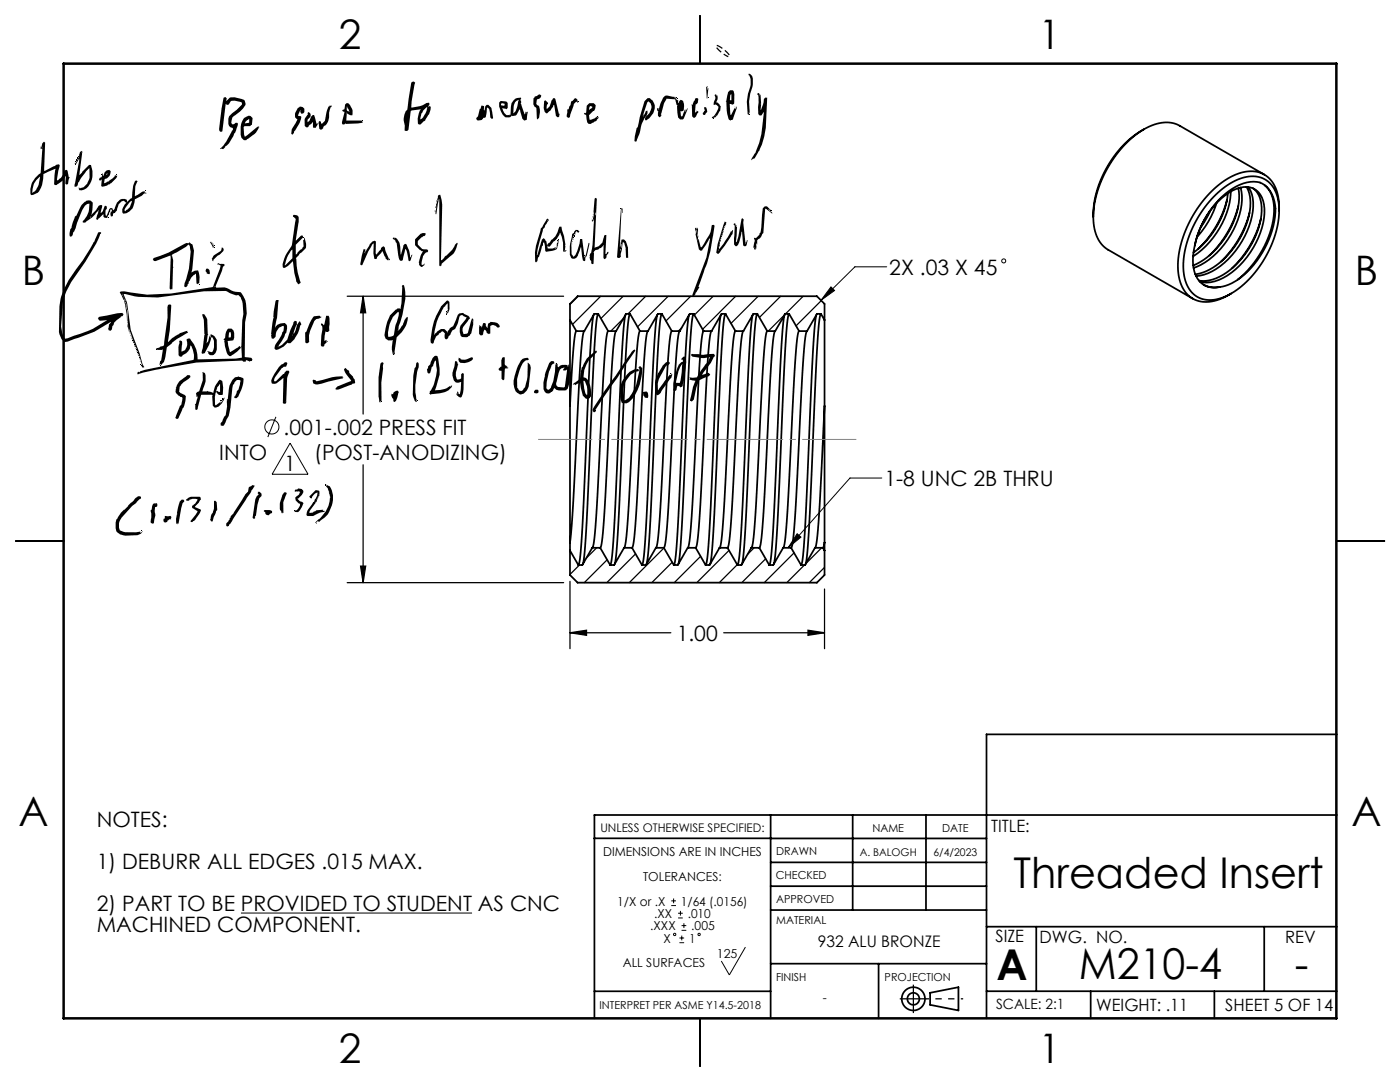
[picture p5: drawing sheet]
<svg xmlns="http://www.w3.org/2000/svg" width="279mm" height="216mm" viewBox="0 0 279 216" stroke-linecap="round" stroke-linejoin="round" font-family="sans-serif">
<defs><g id="words">
<g font-size="8.5">
<text x="202.3" y="177.1">Threaded Insert</text>
<text x="198.9" y="195.5">A</text>
<text x="215.3" y="195.4">M210-4</text>
<text x="258.4" y="195.4">-</text>
</g>
<g font-size="8.1">
<text x="67.6" y="9.7">2</text>
<text x="207.3" y="9.7">1</text>
<text x="4.4" y="57">B</text>
<text x="270.4" y="57">B</text>
<text x="3.7" y="164.9">A</text>
<text x="269.7" y="164.9">A</text>
<text x="67.6" y="212.2">2</text>
<text x="207.3" y="212.2">1</text>
</g>
<g font-size="4.2">
<text x="177.5" y="54.9">2X .03 X 45</text>
<text x="56.6" y="86.7">.001-.002 PRESS FIT</text>
<text x="43.8" y="91.8">INTO</text>
<text x="56.7" y="94">1</text>
<text x="62.7" y="91.8">(POST-ANODIZING)</text>
<text x="176.5" y="97">1-8 UNC 2B THRU</text>
<text x="135" y="127.9">1.00</text>
<text x="19.3" y="165">NOTES:</text>
<text x="19.3" y="173.4">1) DEBURR ALL EDGES .015 MAX.</text>
<text x="19.3" y="185.9">MACHINED COMPONENT.</text>
<text x="19.3" y="181.7">2) PART TO BE PROVIDED TO STUDENT AS CNC</text>
</g>
<g font-size="3.4">
<text x="197.8" y="166">TITLE:</text>
<text x="198.7" y="188.1">SIZE</text>
<text x="207.5" y="188.1">DWG. NO.</text>
<text x="256.5" y="188.2">REV</text>
<text x="218.8" y="201.7">WEIGHT: .11</text>
<text x="244.5" y="201.6">SHEET 5 OF 14</text>
</g>
<text font-size="3.2" x="163.2" y="189">932 ALU BRONZE</text>
<text font-size="2.8" x="198.8" y="201.3">SCALE: 2:1</text>
<g font-size="2.5">
<text x="120.4" y="170.8">DIMENSIONS ARE IN INCHES</text>
<text x="128.4" y="175.8">TOLERANCES:</text>
<text x="123.2" y="180.7">1/X or .X</text>
<text x="129.8" y="185.6">.XXX</text>
<text x="130.5" y="183.2">.XX</text>
<text x="135.9" y="180.7">1/64 (.0156)</text>
<text x="137.3" y="183.2">.010</text>
<text x="138" y="185.6">.005</text>
<text x="132.4" y="188.1">X</text>
<text x="137.5" y="188.1">1</text>
<text x="143.1" y="191.2">125</text>
<text x="124.3" y="193">ALL SURFACES</text>
<text x="164.2" y="200">-</text>
</g>
<text font-size="2.4" x="119.8" y="165.9">UNLESS OTHERWISE SPECIFIED:</text>
<g font-size="2.2">
<text x="174.1" y="165.9">NAME</text>
<text x="188" y="165.9">DATE</text>
<text x="154.9" y="170.7">DRAWN</text>
<text x="154.8" y="175.4">CHECKED</text>
<text x="154.9" y="180.1">APPROVED</text>
<text x="154.9" y="184.5">MATERIAL</text>
<text x="154.9" y="195.6">FINISH</text>
<text x="176.6" y="195.6">PROJECTION</text>
<text x="119.7" y="201.4">INTERPRET PER ASME Y14.5-2018</text>
</g>
<g font-size="2.1">
<text x="171.6" y="170.7">A. BALOGH</text>
<text x="186.3" y="170.7">6/4/2023</text>
</g>
</g></defs>
<g fill="none" stroke="#000" stroke-width=".25">
<path d="M139.7 3.2v9.5M69.3 59.1h43.2M72.5 59.1l.5 3.3h-1zM72.5 59.1v23.5M115.4 59.1l-1.6 1.6M119.9 59.1l-5.6 5.6M124.4 59.1l-4.5 4.5M128.9 59.1l-3.6 3.5M133.3 59.1l-6.1 6.1M137.8 59.1l-4.9 4.9M142.3 59.1l-3.7 3.8M146.8 59.1l-6.6 6.6"/>
<path d="M151.3 59.1l-5.4 5.4M155.8 59.1l-4.2 4.3M160.3 59.1l-3.5 3.5M163.9 60l-5 5M124.4 63.6l-2.5 2.5M136 65.4l-.6 .7M156.6 62.8l-3.3 3.3M164.6 63.8h-.1M72.5 92.8v23.5M12.8 107.9h-9.6M69.3 116.3h43.2M72 113h1l-.5 3.3z"/>
<path d="M113.8 116v13.4M113.9 110l-.1 .1M115.6 112.7l-1.8 1.9M119.1 109.3l-2.1 2.1M121.2 111.7l-4.6 4.6M126.8 110.5l-5.7 5.8M132.5 109.3l-6.9 7M134.2 112.2l-4.1 4.1M139.8 111l-5.2 5.3M145.5 109.8l-6.4 6.5M147.1 112.7l-3.6 3.6M150.5 109.3l-1.3 1.3"/>
<path d="M152.8 111.5l-4.8 4.8M158.5 110.3l-6 6M160.5 112.7l-3.5 3.6M164 109.3l-3.2 3.1M164.6 117.5v11.9M164.6 113.2l-3.1 3.1M276.4 107.9h-9.7M113.8 126.3l3.3-.5v1zM113.8 126.3h20.1M144.4 126.3h20.2M161.3 125.8l3.3 .5-3.3 .5zM139.7 203.2v9.5"/>
</g>
<g fill="none" stroke="#000" stroke-width=".35">
<path d="M228.3 25.8a20.9 20.9 0 0 0-10.1 17.5M242.2 39.3a11.1 11.1 0 0 1 8.3-4.1 5.4 5.4 0 0 1 4.7 5.2 19.8 19.8 0 0 1-5.1 14.4 12.9 12.9 0 0 1-8.3 5.1 5.1 5.1 0 0 1-5.5-4.8 18.6 18.6 0 0 1 3.8-13.3zM244.9 39.9a20.7 20.7 0 0 1-5.7 9.7M245 38.6a17.2 17.2 0 0 1-6.8 11.8M245.6 38.2a16.9 16.9 0 0 1-7.5 13M247.1 37.6a14.7 14.7 0 0 1-3.8 11.4 13.5 13.5 0 0 1-5.2 4M247.6 37.4a13.1 13.1 0 0 1-2.6 10.4 14.2 14.2 0 0 1-6.8 5.7M248.8 37.3a9.2 9.2 0 0 1-.2 7.9 16.1 16.1 0 0 1-8.5 9.2l-1.6 .3M249.1 37.3a7.1 7.1 0 0 1 .8 5.9 16.8 16.8 0 0 1-8.8 11.3l-2.4 .6M250.1 37.6a5.5 5.5 0 0 1 1.6 5.3 16.8 16.8 0 0 1-9 12.6l-2 .5h-1.4M252.3 34.8l-16.9-9.7a7.1 7.1 0 0 0-7 .6 22.1 22.1 0 0 0-10.2 18.4 6.8 6.8 0 0 0 3 5.7l16.8 9.8M252.4 37a6.7 6.7 0 0 1 1.8 6 20.2 20.2 0 0 1-7.2 12.8"/>
<path d="M238.4 49a17.5 17.5 0 0 1 9-12.1 5 5 0 0 1 4.9 0 6.7 6.7 0 0 1 2.1 6.4 18.5 18.5 0 0 1-8.5 13.2l-1.3 .5-1.2 .3M238.4 49a7.9 7.9 0 0 0 1.2 7.3 4 4 0 0 0 3.8 1M238.4 49a16.7 16.7 0 0 1 7.6-11 4 4 0 0 1 5.5 .8 8.3 8.3 0 0 1 .4 6.6 16.8 16.8 0 0 1-8.6 10.4 6.1 6.1 0 0 1-3.8 .4M240.3 56.8l1.2 .5h1.9M241.5 42.1l-1.8 3.2M242.8 40.6a17.9 17.9 0 0 1-3.9 6.7M247.1 41.1a20.7 20.7 0 0 1-5.7 9.9M249.4 42.5a20.7 20.7 0 0 1-5.7 9.7M251.6 43.7a20.7 20.7 0 0 1-5.7 9.8M255.3 42a7.6 7.6 0 0 0-2.9-7.1 7 7 0 0 0-7.1 .6 22.1 22.1 0 0 0-10.2 18.4 6.4 6.4 0 0 0 3.8 6.1 8.1 8.1 0 0 0 6.8-1.4M113.8 63.9l1.2 2.2M113.8 63.9v17.1"/>
<path d="M113.8 63.9v-3.3l1.5-1.5h47.7l1.6 1.5v3.3M115 66.1a16.2 16.2 0 0 0-.7 5.3l-.5 9.6M115 66.1h1.6M116.6 66.1a10.6 10.6 0 0 0-.6 4.2l-.9 15.4a382.8 382.8 0 0 1-1.3 22.6M118.5 62.8a180 180 0 0 0-1.3 19l-.2 5.9a306.1 306.1 0 0 1-1.4 24.7l-.2 .3M119.4 62.6h-.8l-2 3.5M119.4 62.6l2 3.5M119.4 62.6a14.7 14.7 0 0 0-.6 4.8l-1 20.3a306.1 306.1 0 0 1-1.4 24.7l-.1 .1M121.4 66.1a11.6 11.6 0 0 0-.7 4.3l-.8 14.1a298.1 298.1 0 0 1-1.5 24.5l-.2 .3M121.4 66.1h1.6M123 66.1a13 13 0 0 0-.7 4.6l-.9 15.8a288.5 288.5 0 0 1-1.4 22.4l-.2 .4M124.8 62.8a179.9 179.9 0 0 0-1.2 19l-.2 5.9a306.2 306.2 0 0 1-1.5 24.7l-.1 .3"/>
<path d="M125.7 62.6h-.8l-1.9 3.5M125.7 62.6a14.7 14.7 0 0 0-.6 4.8l-.9 20.3a306.2 306.2 0 0 1-1.5 24.7v.1M125.7 62.6l2 3.5M127.7 66.1a13.4 13.4 0 0 0-.7 4.7l-.7 14.2a354.3 354.3 0 0 1-1.5 23.7l-.3 .6M127.7 66.1h1.6M129.3 66.1a16.2 16.2 0 0 0-.7 5.1l-.8 14.2a282 282 0 0 1-1.5 23.5l-.2 .4M131.2 62.8a179.8 179.8 0 0 0-1.3 19l-.2 5.9a306.4 306.4 0 0 1-1.4 24.7l-.2 .3M132.1 62.6h-.8l-2 3.5M132.1 62.6l2 3.5M132.1 62.6a14.6 14.6 0 0 0-.6 4.8l-1 20.3a306.2 306.2 0 0 1-1.4 24.7l-.1 .1M134.1 66.1a16 16 0 0 0-.7 5.2l-.8 14.5a300.8 300.8 0 0 1-1.5 23.2l-.2 .3M134.1 66.1h1.6"/>
<path d="M135.7 66.1a12 12 0 0 0-.7 4.4l-.9 15.6a305 305 0 0 1-1.4 22.7l-.2 .5M137.5 62.8a179.8 179.8 0 0 0-1.2 19l-.2 5.9a306.5 306.5 0 0 1-1.5 24.7l-.1 .3M138.4 62.6h-.8l-1.9 3.5M138.4 62.6a14.6 14.6 0 0 0-.6 4.8l-.9 20.3a306.5 306.5 0 0 1-1.5 24.7v.1M138.4 62.6l2 3.5M140.4 66.1a11.6 11.6 0 0 0-.6 4.3l-.8 14.1a298.3 298.3 0 0 1-1.6 24.5l-.2 .3M140.4 66.1h1.6M142 66.1h-.1a55.6 55.6 0 0 0-.9 10.4l-.5 8.6a285.9 285.9 0 0 1-1.5 23.9l-.2 .3M143.9 62.8a179.6 179.6 0 0 0-1.3 19l-.2 5.9a306.6 306.6 0 0 1-1.4 24.7l-.2 .3M144.8 62.6h-.8l-2 3.5M144.8 62.6a14.6 14.6 0 0 0-.6 4.8l-1 20.3a306.6 306.6 0 0 1-1.4 24.7l-.1 .1M144.8 62.6l2 3.5"/>
<path d="M146.8 66.1a13.4 13.4 0 0 0-.7 4.7l-.8 14.2a354.8 354.8 0 0 1-1.5 23.7l-.2 .6M146.8 66.1h1.6M148.4 66.1a11 11 0 0 0-.7 4.3l-.8 15.4a255.1 255.1 0 0 1-1.6 23.3l-.1 .2M150.2 62.8a179.9 179.9 0 0 0-1.2 19l-.2 5.9a306.5 306.5 0 0 1-1.5 24.7l-.1 .3M151.1 62.6h-.8l-1.9 3.5M151.1 62.6l2 3.5M151.1 62.6a14.6 14.6 0 0 0-.6 4.8l-.9 20.3a306.5 306.5 0 0 1-1.5 24.7v.1M153.1 66.1a15.9 15.9 0 0 0-.7 5.2l-.8 14.5a301.1 301.1 0 0 1-1.5 23.2l-.2 .3M153.1 66.1h1.6M154.7 66.1a13.5 13.5 0 0 0-.7 4.7l-.7 14a301.7 301.7 0 0 1-1.6 24.1l-.2 .4M156.6 62.8a179.8 179.8 0 0 0-1.3 19l-.2 5.9a306.5 306.5 0 0 1-1.4 24.7l-.2 .3M157.5 62.6h-.8l-2 3.5"/>
<path d="M157.5 62.6a14.6 14.6 0 0 0-.6 4.8l-1 20.3a306.5 306.5 0 0 1-1.4 24.7l-.1 .1M157.5 62.6l2 3.5M159.5 66.1a11.6 11.6 0 0 0-.7 4.3l-.8 14.1a298.5 298.5 0 0 1-1.5 24.5l-.2 .3M159.5 66.1h1.6M161.1 66.1a16.8 16.8 0 0 0-.8 5.2l-.7 14.2a275.9 275.9 0 0 1-1.5 23.5l-.2 .3M162.9 62.8a179.7 179.7 0 0 0-1.2 19l-.2 5.9a306.7 306.7 0 0 1-1.5 24.7l-.1 .3M163.8 62.6h-.8l-1.9 3.5M163.8 62.6a14.6 14.6 0 0 0-.6 4.8l-.9 20.3a306.6 306.6 0 0 1-1.5 24.7v.1M163.8 62.6l.8 1.3M164.6 63.9v17.1M113.8 81v27.3M164.6 81l-.2 3.8a357.4 357.4 0 0 1-1.5 23.9l-.3 .6"/>
<path d="M164.6 81v27.3M113.8 109.9l1.6 2.8M113.8 108.3v1.6M113.8 109.9v4.8l1.5 1.6h47.7l1.6-1.6v-4.8M118.2 109.3l-2 3.4h-.8M118.2 109.3h1.6M119.8 109.3l2 3.4M124.5 109.3l-1.9 3.4h-.8M124.5 109.3h1.6M126.1 109.3l2 3.4M130.9 109.3l-2 3.4h-.8M130.9 109.3h1.6"/>
<path d="M132.5 109.3l2 3.4M137.2 109.3l-1.9 3.4h-.8M137.2 109.3h1.6M138.8 109.3l2 3.4M143.6 109.3l-2 3.4h-.8M143.6 109.3h1.6M145.2 109.3l2 3.4M149.9 109.3l-1.9 3.4h-.8M149.9 109.3h1.6M151.5 109.3l2 3.4M156.3 109.3l-2 3.4h-.8M156.3 109.3h1.6"/>
<path d="M157.9 109.3l2 3.4M162.6 109.3l-1.9 3.4h-.8M162.6 109.3h1.6M164.2 109.3l.4 .6M164.6 108.3l-.4 1M164.6 108.3v1.6M266.8 146.5h-69.9v56.7M118.6 167.3h78.3M153.8 162.6v40.6M153.8 176.8h43.1M153.8 172.1h43.1M170.2 162.6v19"/>
<path d="M184.8 162.6v19M196.9 162.6h-78.3v40.6M196.9 162.6h69.9M118.6 197.8h35.2M153.8 192.3h43.1M153.8 181.6h43.1M175.3 192.3v10.9M185.6 198.1l5.7-1.1v4.6l-5.7-1.1zM196.9 197.8h69.9M196.9 184.9h69.9M206.8 184.9v12.9M217.7 197.8v5.4"/>
<path d="M242.4 197.8v5.4M252.3 184.9v12.9"/>
<circle cx="182.3" cy="199.3" r="2.32"/>
<circle cx="182.3" cy="199.3" r="1.2"/>
</g>
<g fill="none" stroke="#000" stroke-width=".2">
<path d="M165.8 57.2l.8 .8-2.8 1.9zM177 53.2h-6.4l-6.8 6.7M55.1 83.2l-1.6 4M57.9 88.4l3.6 6.2h-7.2zM176 95.4h-6.4l-12.3 13.9M159.1 106.5l.8 .7-2.6 2.1zM134 179.8h.9M134.4 179.3v.9M48.1 182.2h46.1M134 180.7h.9M135.3 182.2h1M135.3 183.2h1"/>
<path d="M135.6 188.1h.9M135.6 187.2h.9M135.8 181.8v.9M136 185.6h1M136 184.7h1M136.1 186.7v.9M136.5 184.2v1M148.8 189l-3.2 5.5-1.6-2.7"/>
<circle cx="200.3" cy="52.1" r=".4"/>
<circle cx="54.3" cy="85.2" r="1.41"/>
<circle cx="134.6" cy="186.5" r=".24"/>
<circle cx="139.5" cy="186.5" r=".24"/>
</g>
<path d="M144.9 11.1l-.3-.2a3.3 3.3 0 0 1-1.7-1.8 4.5 4.5 0 0 1 2.7 2.2l-.7-.2" fill="none" stroke="#000" stroke-width=".25" stroke-dasharray="1.3 .6" stroke-dashoffset=".7" stroke-linecap="butt"/>
<path d="M170.9 87.7h-63.5" fill="none" stroke="#808080" stroke-width=".2" stroke-dasharray="15.2 1.3 1.3 1.3" stroke-dashoffset="4.4" stroke-linecap="butt"/>
<path d="M179.6 199.3h5.4M182.3 196.5v5.6" fill="none" stroke="#000" stroke-width=".25" stroke-dasharray="6.3 1.3 1.3 1.3 1.3 1.3" stroke-linecap="butt"/>
<path d="M192.2 199.3h-7.3" fill="none" stroke="#000" stroke-width=".25" stroke-dasharray="6.3 1.3 1.3 1.3 1.3 1.3" stroke-dashoffset="5.9" stroke-linecap="butt"/>
<path d="M12.7 12.7h254v190.5h-254z" fill="none" stroke="#000" stroke-width=".5"/>
<g fill="#000">
<path d="M165.8 57.2l.8 .8-2.8 1.9zM159.1 106.5l.8 .7-2.6 2.1z"/>
<path d="M113.8 126.3l3.3-.5v1zM161.3 125.8l3.3 .5-3.3 .5zM72 113h1l-.5 3.3zM72.5 59.1l.5 3.3h-1z"/>
</g>
<g fill="#000">
<path d="M20 36h.1l-.1 .1zM65.9 21h.2zM116.6 22.8h.2l-.1 .1zM42.6 48.8h.1l-.1 .1zM87.1 42.5l.1 .1h-.1zM26.6 68v.3zM67.1 77.8h.1l-.1 .1zM57.1 80.1l.1 .1h-.1z"/>
<path d="M135 19.5l.1 .1z" fill-rule="evenodd"/>
<path d="M135.1 19.7l.1 .1z" fill-rule="evenodd"/>
<path d="M141.1 17.2l.2 .1-.1 .6 .1-.3h.1l-.2 2.1-.2-.1-.1-2.2z" fill-rule="evenodd"/>
<path d="M141.3 19.5l.1 .1z" fill-rule="evenodd"/>
<path d="M8 29.4l.1-.1v.1z" fill-rule="evenodd"/>
<path d="M8.2 29.2v.1h-.1z" fill-rule="evenodd"/>
<path d="M8.2 29.1h.1v.1z" fill-rule="evenodd"/>
<path d="M8.7 28.3l.3 .2-.2 5.6 2.2-1a.69 .69 0 0 1 .9-.1l-.5 2.9 .1 .1a2.77 2.77 0 0 0 1.3-1.8l.3-.3 .4 .2 .2 1.2 .2 .1-.2 .5-.1 .7-.2 .2-.4-.2 .1-1.5-.1 .1a3.1 3.1 0 0 1-2 1.7l-.2-.1a6.4 6.4 0 0 1 .3-3.1l-2.4 1a4.3 4.3 0 0 1-1.4 3.8l-.6 .4h-.4l-.2-.1a4.3 4.3 0 0 1 2-4.3l.3-4.8-.2 .1-.1-.4 .3-.3h-.1l.1-.5zM8.3 29.4l.1 .1zM7.9 35.2a3.6 3.6 0 0 0-1.4 3.3l.2-.2a1.96 1.96 0 0 0 1-1.5z" fill-rule="evenodd"/>
<path d="M15 32.8l.2 .1z" fill-rule="evenodd"/>
<path d="M15 32.2l.2 .1z" fill-rule="evenodd"/>
<path d="M15.2 32l.1 .1z" fill-rule="evenodd"/>
<path d="M15.3 31.8l.1 .1z" fill-rule="evenodd"/>
<path d="M15.4 31.6l.1 .1z" fill-rule="evenodd"/>
<path d="M15.5 31.3l.1 .1z" fill-rule="evenodd"/>
<path d="M15.6 31.1l.1 .1z" fill-rule="evenodd"/>
<path d="M15.9 30.4l.4-.3 .2 .3-.2 .1 .1 .1-.6 4.3 2-2h.4a3.9 3.9 0 0 1-1.5 5l-.4 .1-.6-.1 .1-.1-.1-.4 .2 .2 .1-.1 .1 .1a2.64 2.64 0 0 0 1.8-2.1l-.1-1.9-1.6 1.9-.6 .9-.1 .6-.3 .3-.3-.1 .9-5.5-.6 .9-.2 .2-.1-.3h.3l.6-1.3-.1-.3z" fill-rule="evenodd"/>
<path d="M20.2 34.7l.1 .1z" fill-rule="evenodd"/>
<path d="M21.4 34.6l-.1 .3 .1-.2zM20.4 34.6l.1 .5 .2-.2a1.13 1.13 0 0 1 1.1-1l.3 .3a1.44 1.44 0 0 1-1.2 1.5l-.1 .8h.1a4.9 4.9 0 0 0 2.2-1.6l.1 .2h.2l-.2 .4-1 1.1-.8 .4-1 .3-.2-.2 .1-1.3-.2 .2-.4-.1 .2-.4 .4-.2z" fill-rule="evenodd"/>
<path d="M23.1 34.8l.1 .1z" fill-rule="evenodd"/>
<path d="M28.9 38l.1 .2z" fill-rule="evenodd"/>
<path d="M44.6 19.5l.4-.1 .3 .2-.1 .5 .7-.6a4.2 4.2 0 0 1 2.6 .4 .81 .81 0 0 1 .5 1 8.3 8.3 0 0 1-2.6 2.5l-.2 1.2 .2 .2 .6-.3h.3l.2 .2-.4 1.4-.4 .6a4.9 4.9 0 0 1-1.5 2.4l-.7 .7-.4-.1-.1 .1-.1-.2 .2-.1a10.4 10.4 0 0 0 2.1-3.2l.3-.4v-.4l-.5-.1a1.8 1.8 0 0 1 .3-2.8l2-1.7v-.4a2.81 2.81 0 0 0-2.2-.3l-.6 .7-.5-.1-.6 5.3-.1 .2h-.3l-.3-.6z" fill-rule="evenodd"/>
<path d="M48.6 23.7l.2-.2a1.09 1.09 0 0 1 1.2-.3l.4 .4-.1 1.3-.4 .3h-1.1l-.2 .1 .2 1.9 2.8-2 .2 .1a5.6 5.6 0 0 1-2.7 2.7h-.4l-.5-.5a4.4 4.4 0 0 1 .4-3.8zM49 24.3l-.1 .3 .8-.1v-.7zM51.5 25.3l.1 .1z" fill-rule="evenodd"/>
<path d="M59.4 21.7a.78 .78 0 0 1 1-.3 .78 .78 0 0 1 .3 1l-.5 .3-.3-.5h-.1l-.3 .9 .5 .1 .1 .1a5.7 5.7 0 0 1-1.4 2.9v.4l-.4 .3-.2-.2 .1-.9 1.1-1.9v-.2h-.1a1.54 1.54 0 0 1 .2-2zM59.9 22l.1 .2z" fill-rule="evenodd"/>
<path d="M61.5 22.4h.2a.72 .72 0 0 1 .2 .9l-.5 .6v.4a1.06 1.06 0 0 0 .6-1l.4-.4 .3 .1 .5 1.7 .3-.1-.5 .9h-.5v-1.1l-.6 .4a.82 .82 0 0 1-.8 .6l-.3-.3a2.18 2.18 0 0 1 .7-2.3l-.1-.3z" fill-rule="evenodd"/>
<path d="M65.7 21.1l.1-.1v.1z" fill-rule="evenodd"/>
<path d="M65.5 21.3l.7-.2-.5 1.4a2.71 2.71 0 0 1-1.2 2.8v.3l-.3 .2h-.3l-.2-.1-.2-1.1 .1-.4h.3l.3 .5 .6-.6 .3-1.6z" fill-rule="evenodd"/>
<path d="M69.2 20.6h.3l.4 .4a2.41 2.41 0 0 1 .4 2h-.4l-.6-.4-.2 1.5h3.1l.3 .2-.2 .2-.9 .1-2.4 .1-.1-.1-.2 .2h-.4l-.1-.4 .5-2.1-.4-.2 .4-.3 .2-.9zM69.2 21.3v.7l.5 .3zM69.1 22.5l.1 .1z" fill-rule="evenodd"/>
<path d="M72.3 24.1l.2 .1z" fill-rule="evenodd"/>
<path d="M82.1 16.5l.4-.3 .4 .3-.8 3.8v1.2h.2a5.2 5.2 0 0 0 2.8-.9l.5-.1 .2 .3-.4 .4 .6 .1-.3 1.5-.8 1.2-1 .8h-.3l-.2-.1a4.6 4.6 0 0 1 .5-2.9l-1.8 .2-.1 .2-.5 3.7a.56 .56 0 0 1-.8 .1l.1-.9a3 3 0 0 1 .5-3.2zM85.2 21.4l-1.1 1.3-.2 1.1a4.5 4.5 0 0 0 1.4-2.3z" fill-rule="evenodd"/>
<path d="M96.1 21.1l.5 .1-.1 .6 .1 .2 .2-.8 .3-.3h.4l.6 .6 .3 2.1-.2 .1-.3-.3-.3-1.6-.3-.3h-.1l-.2 1.8-.6 .2-.3 .4-.8 .2-.2-.3v-.2l.3-.4 .4-1.5h.1z" fill-rule="evenodd"/>
<path d="M101.7 22.8l.1 .1h-.1z" fill-rule="evenodd"/>
<path d="M102.8 20.4l-.3 .7-.1 1.4a1.47 1.47 0 0 0 .9-1.4l.3-1.1-.5 .1zM100.1 20.6l-.1 .2v.2l.6 .1 .1-.4zM105 22.5l.1 .1zM99.6 20.4l.3-.3 1.1 .2 .3 .2v1l-.3 .3-.7-.2v.2a1.56 1.56 0 0 0 .9 1.2l.5-.1v.2l.2-.2 .1-1.6 .1-.8 .2-.2a1.43 1.43 0 0 1 1.7-.8v.2l-.2 .3 .2 .1-.1 .5 .8 2.2 .3-.5h.3l-.2 1.6-.5 .2a4 4 0 0 1-.9-2.3l-.8 1.3-.6 .1-.1-.1a1.21 1.21 0 0 1-1.4 .3 3.6 3.6 0 0 1-1.2-3z" fill-rule="evenodd"/>
<path d="M106.7 19.3l.9-.5 .4 .3-.4 .6-.4 .1-.2 1a1.37 1.37 0 0 1 .8 1.6l-.2 1.2-.3 .2-.2-.1-.1-2.2-.3-.2-.3-.5 .1-1.2z" fill-rule="evenodd"/>
<path d="M108.6 20.2l.3-.2 .5 .5-.1 .3h-.1l-.1 .9a1.56 1.56 0 0 0 .9-1.6l.4-.5 .4 .1 .7 3 .2 .1-.1 .4-.4 .2-.3-.3-.3-2.2-.8 1.2-.6 .5a.89 .89 0 0 1-.7-1.1z" fill-rule="evenodd"/>
<path d="M114.6 19.7l.3-.1 .4 .4-.1 .1 .2 .3-.1 .1-.3-.2-.5 .5-.8 2.5-.4 .2-.2-.3 .1-1.4h.3l.5-1.5z" fill-rule="evenodd"/>
<path d="M115.4 20.3l.1 .1z" fill-rule="evenodd"/>
<path d="M117.8 21.1l-.1 .2-.1 .6 .6-.5zM117.6 20.6h.9l.4 .4-.2 1-1.2 1 .2 .9 1-.3 .4-.3 .1 .2 .2-.2v.3l-.5 .6-1 .5h-.4l-.3-.3-.2-1.4-.5-.3 .5-.3 .1-1.3z" fill-rule="evenodd"/>
<path d="M119.2 23.2l.1 .1z" fill-rule="evenodd"/>
<path d="M129.2 19.6h.5a2.21 2.21 0 0 1 .7 3l-.8 1-.7 .5-.2-.2v-.4l-.1 .2a6.4 6.4 0 0 0-.9 2.8l-.6 1.6-.2 .2-.3-.1 .5-2.6a3.1 3.1 0 0 0 .6-2.2l.9-3.2zM129.3 20.3l-.1 .1-.8 2.6 .1 .1 .4-.9 .2-.2 .1 .6-.2 .6a2.18 2.18 0 0 0 .9-2.6zM128.3 23.1l.1 .2zM128.8 23.2l.2 .1zM128.7 23.4l.1 .1z" fill-rule="evenodd"/>
<path d="M132.3 19.5l.4-.4 .4-.1 1.8 .4-.3 .1 .4 .1 .2 .4h.1v.6l.5-.7a.92 .92 0 0 1 .7 1.2v.9l-.4 .3-.3-.1 .1 .9 .2 .2 .6-1.5 .1 .4 .3-.6 .1 .1v.2l-.7 1.8-.2 .1h-.6l-.4-.4-.2-2.2 .1-.1-.2-.2-.3-1.1-1.7-.1-.5 1-.6 2.1 .1 .3-.4 .3-.3-.3 .1-.8-.2-.2-.1-.5 .4 .1zM131.4 21.8l.1 .1zM136.7 22.2l.1 .2z" fill-rule="evenodd"/>
<path d="M138.9 22.2h.1v.1z" fill-rule="evenodd"/>
<path d="M139.1 22v.2h-.1z" fill-rule="evenodd"/>
<path d="M138.9 19.6h.3l.2 .1-.1 .8-.5 .3-.1 1.7 .4-.3h.2l.1 .2-.3 .4a.78 .78 0 0 1-.7 .7l-.3-.3-.1-2.3h.2z" fill-rule="evenodd"/>
<path d="M140.5 21.4h.4l.3 .9-.5 .6-.4-.1v-.3l.4-.5z" fill-rule="evenodd"/>
<path d="M142.6 19l.2-.2 .2 .1a1.21 1.21 0 0 1 0 1.5l.2 .1 .6 .7-.1 .9-1 1.4-.1-.1-.4 .2-.2-.2 .2-.1a2.32 2.32 0 0 0 1.2-2l-.6-.5-.4 .1 .1-.5a1.21 1.21 0 0 0 .1-1.4zM142.9 19l.2 .1zM142.8 23.1l.1 .1z" fill-rule="evenodd"/>
<path d="M142.4 23.6l.1 .1z" fill-rule="evenodd"/>
<path d="M145.3 18.4l.4-.4h.5l.4 .8-.1 1.8-.4 .3-.5-.2 .2 2.2h.1l.7-1.3 .2 .1 .2-.4h.1l-.7 2.2a.5 .5 0 0 1-.3 .5 .5 .5 0 0 1-.5-.1 6.7 6.7 0 0 1-.6-3.6l-.2-.1zM145.7 19v1h.3v-1.1z" fill-rule="evenodd"/>
<path d="M146.6 21.3l.1 .2z" fill-rule="evenodd"/>
<path d="M149.4 14.7h.1a1.16 1.16 0 0 1 .7 1v1.2a11.3 11.3 0 0 0-.6 5.7h-.1l-.1 .3-.2-.1a11 11 0 0 1 .6-5.9v-1.1l-.3-.8-.2-.1zM149.4 22.4l.1 .1z" fill-rule="evenodd"/>
<path d="M149.5 22.7l.2 .1z" fill-rule="evenodd"/>
<path d="M151.1 18.7l.4-.1-.1 .1 .4 .3 .1 1.6-.1 .2 .1 .1-.1 1 .5-1.1 .2-1.1 .2-.2h.4l-.3 6a10.9 10.9 0 0 1-2.3 6.2h-.2l-.4 .3 .7-1.3a9.7 9.7 0 0 0 1.4-4l.5-4.3-.5 .6-.4 .1-.3-.3 .1-3.4-.1-.5zM151.6 18.9l.1 .1z" fill-rule="evenodd"/>
<path d="M16.3 40.9l.7-.6a.95 .95 0 0 1 1.5 .1l-.1 2.3 .9-1a.85 .85 0 0 1 1.1-.7l-.3 1.5 .4-.4 .4-1h.2l.2 .1v.5a1.18 1.18 0 0 0-.2 1.4h.2l.5-1.3 .2-.3h.4l.2 .5 .3-.3 .3-.9a1.58 1.58 0 0 1 1.7-1.1l.4 .2 .1 .4 1-.9a5.2 5.2 0 0 1 .7-3.4l.4 .2-.5 1.1-.1 1.8 .6-.2a1.54 1.54 0 0 1 1.4-.7l-.1 .1 .5 .2-.1 .1h-.4l-.5 .5-1.4 .7-.1 .6a2.35 2.35 0 0 1-2.2 2.2 1.03 1.03 0 0 1 0-1.3l.6-.9-.5-.3a1.86 1.86 0 0 0-1.4 1.9l-.3 .5-.5 .2v.3l-.1 .2h-.3a.77 .77 0 0 1 .2-1.1l-.1-.4-.8 1.8-.6-.1-.2-.2v-.5l-1.2 1.2-.2-.2 .4-1.6-1.2 1.3-1.4 1h-.5v-.3a4.2 4.2 0 0 0 1.3-3.5l-.5 .1a1.78 1.78 0 0 0-.9 1.1l-1 2.7a3.3 3.3 0 0 1-.8 1.9l-.1 .5-.3 .3h-.2a1.87 1.87 0 0 1 .3-1.7l.6-2.3 .3-.1zM19.6 42l.1 .1zM18.2 42.7l.1 .2zM26.1 40.2l-1.1 1.4-.2 .3 .2 .3a3 3 0 0 0 1.4-2.1zM18.1 43.2l.1 .1zM18 43.3l.1 .1z" fill-rule="evenodd"/>
<path d="M21.5 43.3l.2 .1z" fill-rule="evenodd"/>
<path d="M30.6 51.5a25.6 25.6 0 0 0 6.6-3l.4 .1 .2-.3 .6 .5 .3 1.2-.5 4.3 .7-.3 .6-.1 .3 1.4v1.2l-.3 .2-.3-.1-.1-1.9a3.9 3.9 0 0 0-1.7 2.3l-.3 .3-.3-.2a32.3 32.3 0 0 0 1.3-6.9l-.2-1.1-.3-.3-.5 .4-2.8 1.6 .3 1.1-.1 1.3 .1 .1-.1 .1-.1 4.3-.2-.1-.1 .2-.3-.2 .3-6.4-.2-.2-2.8 1.1-.5-.1-.1-.2zM34.1 50.9l.1 .2z" fill-rule="evenodd"/>
<path d="M39.7 56.6l.1 .1z" fill-rule="evenodd"/>
<path d="M41.1 53.6h.4l.3 .3 .1 .6-.2 .2-.4-.1-.3-.5z" fill-rule="evenodd"/>
<path d="M42.2 48.2v.1h-.1z" fill-rule="evenodd"/>
<path d="M42.2 48.3l.2 .2z" fill-rule="evenodd"/>
<path d="M42.4 48.5l.1 .1z" fill-rule="evenodd"/>
<path d="M42.5 48.6l.1 .2h-.1z" fill-rule="evenodd"/>
<path d="M42.7 50.9l1.3-.8 .3-.8 .3 .2 .1 .3a2.11 2.11 0 0 1-1.3 1.2l-.8 .9-.1 .2-.3-.5z" fill-rule="evenodd"/>
<path d="M42 48.2l.6 .7 .1 .4-.2 .2z" fill-rule="evenodd"/>
<path d="M42.7 49.3l.1 .2z" fill-rule="evenodd"/>
<path d="M42.7 49l.1 .1z" fill-rule="evenodd"/>
<path d="M42.8 57.2l.1 .1zM24.3 58.6l.1 .1zM24.4 58.9l.2 .2zM24.6 59.2l.1 .1zM24.7 59.4l.1 .1zM24.8 59.6l.1 .2zM24.9 59.8l.1 .3zM25 60.2l.1 .3zM25.1 60.5l.1 .6zM25.2 61.1v.6l.1 .1v-.6zM24.1 58.2l.7-.1 4.6 .7 4.8-.2 8.2-1.3 1.4-3.6 .2-.7-.5-.3-.1 .1 .4-.3v.2h1v.3l-.3 .2-.2 .8-1.2 3-.1 .2 .2 .2a4.3 4.3 0 0 1 3.4 .7l1.4 .2 .2 .2a6.1 6.1 0 0 1 .7 5.8l-.1 6.9 1.3 .2 .3 .4-.1 .2-.5 .2-.7-.3-.1 .3h-.4l-.3-.3-9.1 .4-7.5 1.4a12.8 12.8 0 0 0-4.2 1l-.1-.2 .1-.3 .4 .1v-.2l1-.3 9.7-2a3.6 3.6 0 0 0-.6-2.9l-.1 .8-.2 .2a1.97 1.97 0 0 1-1.3 1l-.1 .3h-.4l-.3-.3v-1.6l.2-.8v-.4l.1-.2 .4 .2 .1 .2-.2 1.8a1.43 1.43 0 0 0 1.1-2.1l-.1-.3 .6-.2a5.3 5.3 0 0 1 1.6 4.2l7.7-.1 1.2-.2-.2-2.2 .1-.1 .2-5.2a7.2 7.2 0 0 0-.3-4.5l-.5-.5a1.87 1.87 0 0 1-1.8-.4l-.8-.4h-4.3l-9.2 1.3a21 21 0 0 1-6.8-.7l.7 1.9 .7 5.2 1.8 4.7 .5 2.1 .4 .6-.3 .2-.2-.3 .1-.1-.6-2h-.2l.1-.3h-.2v-.4l-.1-.3-.2 .1 .1-.4-.2-.5h-.2l-.1-.8h-.2l.1-.3-1-2.5-.1 .3-.1-4.1h-.2l.2 2.3h-.2v-1.3l-.5-2.9-.9-1.5zM26.9 68.9l.1 .1z" fill-rule="evenodd"/>
<path d="M58.5 43l.1-.1 .7 .1 .3 .4v.9l-.6 3.6 1.1-.9h.4v.4l-1.5 1.4 .1 2 1.5-1.6-.1-1.3h.2v-.5a2.87 2.87 0 0 1 .3 2.1l-1.3 1.2-.7 .8 .1 .1a14.4 14.4 0 0 0 .9 4.9l-.4 .2-.5-.5-.7-4.1-.9 .9-.6 .4-.3 .1-.1-.2a6.2 6.2 0 0 1 1.6-4.1l.9-5.5-.5-.4zM58 50.1l-.1 .2a5.8 5.8 0 0 0-1 2.5l-.1 .1 1.6-1.4v-1.7z" fill-rule="evenodd"/>
<path d="M60.6 47.3l.1 .1z" fill-rule="evenodd"/>
<path d="M72.6 49.7h.3v.5h.1l.8-1.5 .6-.6 .3-.1 .3 .1v2.6l.6-.4 .4-.6v-.2l.5-.4 .3 .3 .2 .8 .6 1.4h.2v.3h-.5l-.4-.4-.6-1.4-1.1 1.2-.1 .4h-.4l-.2-1.1v-2l-1 1.5-1.2 2.8h-.2l-.2-.1zM72.7 50.2l.1 .2zM72.8 50.4l.1 .2zM77.5 51.7l.1 .1z" fill-rule="evenodd"/>
<path d="M78.4 47.5a.72 .72 0 0 1 .9 .2 3.8 3.8 0 0 1 .6 3.1l.6-1.8 .3-.3h.2l.7 1.3 .2 1.4 .4-.5-.4 1.1-.2 .1-.2-.1a3.7 3.7 0 0 0-.6-2.3l-.5 2.2-.2 .1h-.3l-.3-.5-.4-3-.3-.2v-.2l-.5-.5zM78.7 47.4l.1 .2z" fill-rule="evenodd"/>
<path d="M82.9 47.7l1-1 .4-.2 .7 .1a.44 .44 0 0 1-.5 .5l-1.1 1v.7l.9 .9 1 .1 .1 .4a2.64 2.64 0 0 0-1.3 2.6l.3 .1 .4-.3-.2 .4-.6 .3-.4-.4-.1-.6 .4-1.3 .5-.8-.6-.3-.9-.9z" fill-rule="evenodd"/>
<path d="M86.8 42l.1 .3z" fill-rule="evenodd"/>
<path d="M86.9 41.2l.1 .3z" fill-rule="evenodd"/>
<path d="M87.5 39l.4-.1 .4 1.9-.3 11.1h.2l.5-.6a6.2 6.2 0 0 0 1.9-2.1l.2-.4 .4-.3h.1l-.2 1a2.65 2.65 0 0 1-1.3 1.7l-1.7 1.4v.4l-.3 .1-.1-.1v-13.3l-.7 2.9h.1l-.2 .1 .1-2.2 .1 .2h.1l-.1-.8 .1 .3 .1-.1-.1-.6 .1 .2h.1z" fill-rule="evenodd"/>
<path d="M109 43.8l.3-.2 .2 .4-1.1 1.7-1.1 4-.2 1.2 .9-2.6a.82 .82 0 0 1 .5-.7l.5 .6 .2 .7 .9-1.1a4.3 4.3 0 0 0 1.5-2.6h.4l.6 1.9 .2 1.7-.1 .2 .1 .1-.1 .9h.4l-.3 .2h-.4a8.8 8.8 0 0 0-.6-3.8l-.6 1.2-.7 .5-.7 1-.1 .1-.4-.1v.4a1.88 1.88 0 0 0 1.6-.2l-.1 .2h.2l.1-.8 .3-.4-.1-.2 .1-.2-.1 .9a.94 .94 0 0 1-1 1.2l-1.3 .2-.2-.1-.1-1.1-.2-.7-.1 .2v.5l-.3 .2-.5 2-.2 .2-.1 .7-.3 .3-.2-.2a15.4 15.4 0 0 1 1.1-6.6l.4-.3zM109.3 44l.1 .1zM110.7 49.6l.1 .1zM112.6 50l.1 .1z" fill-rule="evenodd"/>
<path d="M111.2 47.9l.1 .1z" fill-rule="evenodd"/>
<path d="M111.5 47.8l.1 .1z" fill-rule="evenodd"/>
<path d="M114.1 48.6l.1 .2z" fill-rule="evenodd"/>
<path d="M114.2 48.1l.1 .2z" fill-rule="evenodd"/>
<path d="M114.3 47.6l.1 .3z" fill-rule="evenodd"/>
<path d="M114.4 47.3l.1 .1z" fill-rule="evenodd"/>
<path d="M114.5 47.1l.1 .1z" fill-rule="evenodd"/>
<path d="M114.6 46.9l.1 .1z" fill-rule="evenodd"/>
<path d="M114.6 46.2l.3-.3h.5l.2 .3-.2 .2-.4-.3v.3h-.3l.2 .3h-.2l-.1 .2a5.4 5.4 0 0 0-.5 3.8l.4 .5 .4-.5a7.9 7.9 0 0 0 .9-3h.4l.4 3.7 .3-.6 .6-2.3h.1v.3l-.9 3.3-.4-.1-.3-2.7-.7 1.8a.83 .83 0 0 1-1.3 .3l-.1-.2a3.3 3.3 0 0 1-.1-2.6l.4-1.9 .3-.2z" fill-rule="evenodd"/>
<path d="M116.6 50.9l.2 .1z" fill-rule="evenodd"/>
<path d="M118.1 43.6l.1 .3z" fill-rule="evenodd"/>
<path d="M118.2 43.2l.1 .2z" fill-rule="evenodd"/>
<path d="M118.3 42.7l.1 .3z" fill-rule="evenodd"/>
<path d="M118.8 39.5l.3 .2-.4 9.7 .1-.1a1.95 1.95 0 0 0 1.7-2l.2-.4h.3l-.2 3.8 .6-.4-.1 .3-.3 .4 .1 .1-.1 .3-.3 .3-.2-.2v-2.6l-.5 .6-.6 .3-.6 .1-.2 .3-.2 2.5h-.2l-.2-.2v-.4a.73 .73 0 0 1-.2-.9l-.1-.1 .1-.5 .2-.2 .3-1.6 .3-5-.3 .4-.2-.2 .2-.2 .2-.8 .2-3.3zM118.8 42.4l.1 .6z" fill-rule="evenodd"/>
<path d="M123.8 41.5l.1 .1z" fill-rule="evenodd"/>
<path d="M124.1 41.5l.2 .2v.8h-.2v-.8l-.1 .1-.3 7.4 .4-1.4a.91 .91 0 0 1 1 .9l.2 .6 .1 2.1h-.5l-.1-1.8 .1-.1-.5-1.2-.1 .1-.4 2.3v.5l-.3 .3h-.3l-.2-.2 .8-9.6zM124 48.2l.1 .1zM123.9 48.7v.7l.1 .1v-.8zM123.8 49.7l.1 .3z" fill-rule="evenodd"/>
<path d="M138.9 45.4l.1 .1v.3l.1-.4 .2 .1v.7l-.2 1 .2-.2 .1 .1-.1 .9 .1-.3h.1l.3 1.6 .3-.1 .8-1.4a4.9 4.9 0 0 0 1.2-2.9h.3l.2 .1-.3 2a44.3 44.3 0 0 1-2.8 10l-.1 .1 .2 .2-.8 1.2v.2l-.4 .5h-.2v-.5l2.8-7.3 .7-3.8-.2 .1-1.4 2.3h-.3l-.3-.3-.7-3 .1-.3-.2-.8zM138.9 45.9l.1 .1zM139 46l.1 .4z" fill-rule="evenodd"/>
<path d="M144.6 44.3h.3l-.1 .3 .2 .1-.3 .2v.2h-.2l.1 .4h-.2l.1 .3-.2 .1v.4l-.3 1-.2 .1 .1 .2-.2 .1 .1 .5h-.2a1.01 1.01 0 0 1-.2 1.1l.1 .4 .9-1.1 1.5-2.4h.1l.2-.3v.8l-2.5 3.6-.4 .4-.2-.1-.2-.2 .3-1.7zM144.2 46.2l.1 .1zM144.1 46.5l.1 .2zM144 46.9l.1 .1zM143.5 48.7l.1 .1zM143.3 49.8l.1 .2z" fill-rule="evenodd"/>
<path d="M146.4 44.7l.2-.2 .2 .1-.1 .3h.2v.2l.2 .1-.2 3.1 .5-1.1 .6-3.5 .1-.2 .3 .3-.1 .6 .5 4.1 .2-.4 .2-.2-.2 1.1-.2 .1h-.3l-.2-.1-.2-2.8-.6 2.3a.78 .78 0 0 1-.7 .6l-.3-.4 .1-3.7zM148.8 48.6l.1 .1z" fill-rule="evenodd"/>
<path d="M152.2 41.6l.4-.4h.5l.5 .5h.2l-.3 .2 .6 .7-1.4-.9-.4 4.8-.4 .8a1.38 1.38 0 0 0-.8 1.5l-.1-.2h-.1v1.2h-.4l.1-.4h-.3l.3-1.3-.1-.6 .3 .1 .8-.8v-.2l.2-.2zM153.4 41.7l.1 .1zM150.8 49.5l.1 .1z" fill-rule="evenodd"/>
<path d="M153.8 41.8l.1 .2z" fill-rule="evenodd"/>
<path d="M153.9 42l.1 .1z" fill-rule="evenodd"/>
<path d="M19.5 46.5l.2-.2h.5v.3l-.2 .1-.8 1.9-2.1 3.6-2.9 4.1-1 1.9-.7 2.1-.3 4.8 .2 1.4 .6 1.1 1.8-.6a20.3 20.3 0 0 0 6.5-3v-.1l-1.4 .1-.4-.5 .3-.3 3.6-.7 1-.1 .3 .3-.1 .2a4 4 0 0 0-2.3 2.8l-.3 .3-.3-.1-.2-.3 .3-.9 .3-.3-.1-.2a19.7 19.7 0 0 1-7.2 3.4l-1.3 .6-.6 .1a3.2 3.2 0 0 1-1.1-2.1l.1-5.1a11 11 0 0 1 1.8-5.2l1.5-2.1a31 31 0 0 0 4.3-7.1z" fill-rule="evenodd"/>
<path d="M25.5 64.7h.1v.6h-.1z" fill-rule="evenodd"/>
<path d="M25.5 64.1l.1 .5z" fill-rule="evenodd"/>
<path d="M25.7 65.9h.1v.2z" fill-rule="evenodd"/>
<path d="M25.8 66.1h.1l-.1 .3z" fill-rule="evenodd"/>
<path d="M25.9 66.5l.1 .2z" fill-rule="evenodd"/>
<path d="M26 66.8l.1 .2z" fill-rule="evenodd"/>
<path d="M26.1 67.1l.1 .3z" fill-rule="evenodd"/>
<path d="M26.2 67.5l.2 .2z" fill-rule="evenodd"/>
<path d="M26.4 67.8l.1 .1z" fill-rule="evenodd"/>
<path d="M26.7 68.6l.1 .1z" fill-rule="evenodd"/>
<path d="M27 69.4l.1 .2z" fill-rule="evenodd"/>
<path d="M27.1 69.7l.1 .1z" fill-rule="evenodd"/>
<path d="M27.4 70.3l.1 .1z" fill-rule="evenodd"/>
<path d="M27.7 71.3l.1 .1z" fill-rule="evenodd"/>
<path d="M27.8 71.5l.1 .2z" fill-rule="evenodd"/>
<path d="M27.9 72.1l.1 .2z" fill-rule="evenodd"/>
<path d="M28 72.6l.1 .1z" fill-rule="evenodd"/>
<path d="M28.1 72.8l.2 .2z" fill-rule="evenodd"/>
<path d="M31.2 69.7l.1 .1z" fill-rule="evenodd"/>
<path d="M31.9 72.8l.2 .2z" fill-rule="evenodd"/>
<path d="M33.5 60.9l.2-.1h.3l.2 .1-.3 4.9-.3 2.5a7.9 7.9 0 0 1 3.8-2.3l-.1 .2 .2 .1-.3 .2a9.2 9.2 0 0 0-2.9 2.1l-1 .7-.6 2.9-.5 .6-.2-.2-.1 .2h-.1l.1-.7 .3-.2 .3-2.1h-1.1l-.2-.3 1.5-.6a32.1 32.1 0 0 0 .8-7.8z" fill-rule="evenodd"/>
<path d="M40.6 74.2l.1 .1h-.1z" fill-rule="evenodd"/>
<path d="M40.3 74.4h.3l.1-.1 .2 .2a6.3 6.3 0 0 1-.5 3.6l1-.1 1.1 .4a4.6 4.6 0 0 1 1.4-2.6l.4 .2 .1 .2 .1 1.1v1.4l-.9 .1-.4-.6-.2 .2-.1 .8v1.5l.2 .2 1-.8 .1 .1 .6-.9a2.37 2.37 0 0 1-1.9 2l-.4-.3-.1-1.9 .1-.2-.2-.1h-2.2l-.7 2.8-.1 .2h-.3l-.1-1.1 .2-.2 .3-1.2-.3-.2 .1-.2-.1-.4 .7-.4 .7-2.2-.1-1.4zM43.9 76.6l-.5 .7-.2 .8 .2-.1 .2 .2h.3zM39.3 79l.1 .1zM44 80.2l.1 .1zM43.9 80.3l.1 .2z" fill-rule="evenodd"/>
<path d="M41.9 66.9l.1-.1v.1z" fill-rule="evenodd"/>
<path d="M40.4 62.7h.4l.6 1.1 .1 2.8 .1 .1-.4 1.8 .4-.4 .3-1.2v.4h.1v-.6a1.53 1.53 0 0 1 1.3 1.1l-.1 2.2a1 1 0 0 1-1.2 .9l-.4-.4-.2-.5 .9 .3 .2-.2a3.3 3.3 0 0 0 .2-2.1l-.2-.6-.2-.2-.2 .2a8.5 8.5 0 0 1-1.2 3.1l-.5 .1-.2-.2 .7-3.7-.1-.1-.1-2.7z" fill-rule="evenodd"/>
<path d="M44.1 79.8l.2 .1z" fill-rule="evenodd"/>
<path d="M44.3 79.7l.1 .1z" fill-rule="evenodd"/>
<path d="M44.3 79.4l.1 .2z" fill-rule="evenodd"/>
<path d="M45.4 65.7l.1-.1h.7a1.93 1.93 0 0 1 .4 2.3l-1.1 .1-.1 .2 .4 1.9 .2 .2 1.8-1.3 .3 .3a5.8 5.8 0 0 1-2 1.8 .91 .91 0 0 1-.9-.8l-.5-2.1 .1-.4h-.2l.3-.4 .2-1.2zM45.7 66.4l-.1 .9h.4a.98 .98 0 0 0-.1-1.1z" fill-rule="evenodd"/>
<path d="M55 60l.2-.1h.3l.2 .1-.4 3.4-.4 1.9 .5-.5 .6-.3h.8a1.46 1.46 0 0 1 .1 2.1 4.5 4.5 0 0 1-1.2 2.3l-.1 .2a2.88 2.88 0 0 0 1.8-1.5l1.2-3.3 .3-.3 .3 .1v.7l.5-.7h.2a.54 .54 0 0 1 0 .9 5.8 5.8 0 0 1-1.9 3.5l-.6-.1-.8 .8-1.2 .6h-.3l-.3-.3a2.74 2.74 0 0 1 .9-1.7l.9-1.7 .1-.9-.2-.2a1.88 1.88 0 0 0-1.5 2.2l-.4 .4h-.4l-.1-.7 .3-2.6 .3-.9-.2-.1 .1-1.1zM55.4 69.2l.2 .1zM59.1 64.8l-.5 1.4v.3h.1a1.69 1.69 0 0 0 .4-1.7zM58.4 66.8l.1 .1z" fill-rule="evenodd"/>
<path d="M62.5 63.3l.2-.2 1.1-.1 .4 .2-.6 .4-.5 .1a6.2 6.2 0 0 0-1.4 4.5l-.3 .3h-.3l-.2-.2v-1.8z" fill-rule="evenodd"/>
<path d="M62.4 75.9l.1-.1 .8 .3 1.1-.3a9 9 0 0 1 4-.7l-.1 .1 .2 .2-.1 .1-5.1 1.2-.8-.2z" fill-rule="evenodd"/>
<path d="M65.1 63h.5l.2 .4-.1 2.6-.2 .2h-.5l-.2 .8-.1 1 .4-.2v.3l.2-.1 .1 .2-.7 .6-.1 .4h-.4l-.2-.4 .3-3.5-.2-.5v-.3l.1 .2 .1-.1 .3 .3 .1-.2z" fill-rule="evenodd"/>
<path d="M68.6 73.7l.3-.3 .8 .6 .1 .2-.1 .2 .7 .7 .4 .6 .1 .7-3.3 1.3h-.6v-.2l.4-.4 2.5-1 .2-.2-.1-.1a4.5 4.5 0 0 1-1.4-2.1z" fill-rule="evenodd"/>
<path d="M78.5 70.7l.1 .1z" fill-rule="evenodd"/>
<path d="M80.3 56.9l.3-.1a5.8 5.8 0 0 1 .3 2.8 17.7 17.7 0 0 1-1.3 5.5v.8l.8-1.1a2.68 2.68 0 0 1 .9-1.6l.1 .1a5.4 5.4 0 0 1-2.2 4l-.5 2.9 .1 .5h-.4a5 5 0 0 1-.1-2.9l-.9 .1-.5-.4-.2-.7a10.3 10.3 0 0 1 1.1-3.9l1.5-1.4 .6 .1zM79.4 62.2a5.6 5.6 0 0 0-1.9 5h.5l.6-.3 .3-1.9 .7-2v-.6zM79.4 65.9l.1 .1zM78.5 70.4l.1 .1z" fill-rule="evenodd"/>
<path d="M83.2 79.8l.1 .1z" fill-rule="evenodd"/>
<path d="M86.7 71.1h.6a8.6 8.6 0 0 1-.4 6.6l-.1 .1a4.2 4.2 0 0 0 3.1-.8l.1 .1 .2-.2a2.64 2.64 0 0 1-2.4 1.6l-1.9 .3-.2-.3 .1-.5a6.2 6.2 0 0 0 1.4-4l-.2-2h-.2l-.4 1-.3 .3-.1 .4 .1 .1-.4 .7-.4-.1-.1-.7 .2-.2v-.4l.5-.4 .4-1.3zM89.8 77.1l.1 .1z" fill-rule="evenodd"/>
<path d="M89.1 62.7l.1 .1z" fill-rule="evenodd"/>
<path d="M89.1 62.1l.1 .1z" fill-rule="evenodd"/>
<path d="M90.8 72.1h.3l.1 .1 .3 .6-.3 .8a1.97 1.97 0 0 0 .1 2.2l.6-.2 .1-.1v-.8l.3-.3 .3 .1-.1 3.2-.2 1.1-.3 .5-.5-.1-.5-.6 .2-.1 .1-.4 .2 .4 .3 .1 .2-2.4-1 .1a2.48 2.48 0 0 1-.4-3zM91.2 78.5l.2 .2z" fill-rule="evenodd"/>
<path d="M91.5 71.4l.4 .1v.2a2.69 2.69 0 0 0 2.3-.4l.2 .1a1.19 1.19 0 0 1-1.1 .9l-1.4 .1-.3-.3z" fill-rule="evenodd"/>
<path d="M88 61.2l1.2-1.2h.2l.3 .3v1.4l-.2 .7-.4 .3-.1-.3h.2l.1-.4-.1-.1 .3-.1-.2-.1v-1.1l-.4 .3a8.8 8.8 0 0 0-1.7 3.3l-.5 2.6 .6-.7 .7-.4h.7l.5 .5v.2l.1-.1v-.2l.4-.5 .7-.5 1-2.3 .2-.3 .8-.1 .4 .3a1.37 1.37 0 0 1 1 .8l-1.4 1.7-.1 .8 .2 .7 .7-.1 .2-.2 .6-2.4 .3-.4 .2 .1-.1 .1 .1 .1-.1 .9-.4 1.7-.7 .7h-1.1a2.02 2.02 0 0 1-.3-2.2l1.2-1.7-.8-.4h-.3l-.3 .3-.4 1.5a1.54 1.54 0 0 1-1 1.2l-.4 .8-.4 .5v.2l-.3 .3h-.2a1.04 1.04 0 0 1-.2-1.2l-.4-.4h-.2l-.8 .8a1.53 1.53 0 0 0-.8 1.5l-.2 .2-.4-.1-.1-.2a13.2 13.2 0 0 1 2.1-7.1zM94.3 64l.1 .1z" fill-rule="evenodd"/>
<path d="M95.6 65l.2-.1 .1 .2 .1-.1 .1 .3 .3-.8h.4l.4 1 .4-1 .3-.3 .8 .1 .6 .2 .3 .3 .2 .4-.2 .1h-.3a1.08 1.08 0 0 0-1.4-.3v1.5l-.3 .2-.3-.1-.5-.8h-.2l-.2 .9-.2 .2h-.3l-.3-.3v-1.4l.1-.1z" fill-rule="evenodd"/>
<path d="M101.2 73.2l.1 .1z" fill-rule="evenodd"/>
<path d="M100.2 71.4l.2-.1h.3l.1 1.5 .2 .2 .3 .4 .1-.1v.2h-.6l-.2 2.2-.1 .2-.4-.3v-1.6h-.4l-.2-.2v-.2l.6-.4-.1-1.3z" fill-rule="evenodd"/>
<path d="M103.9 72l.4-.4 .4-.1 .6-.1 .3 .3-.4 .2-.1-.1a1.86 1.86 0 0 0-1.1 1.4l-.8 2.4v1.8a.98 .98 0 0 0 1 .6l.6-.7a11.1 11.1 0 0 0 .5-4.6l-.1-.2 .2-.1 .4 .4 .1 .6-.4 3.7a2.34 2.34 0 0 1-1.6 1.7 2.01 2.01 0 0 1-1.4-2.2 10.3 10.3 0 0 1 1.4-4.6z" fill-rule="evenodd"/>
<path d="M106.6 78l.3-.2h.4l.2 .1v.4l-.5 .2-.4-.1z" fill-rule="evenodd"/>
<path d="M110.7 72.5l.1 .2z" fill-rule="evenodd"/>
<path d="M110.9 72.4l.2 .1z" fill-rule="evenodd"/>
<path d="M109.6 72.5l.4-.4h.4l.2 .1v.3l-.6 .4v.3a8.9 8.9 0 0 0-1 4.3l.3 .3h.2a5.5 5.5 0 0 0 1.3-3.6v-1.4l.3-.3 .3 .8a1.58 1.58 0 0 1 1.9-.4v.3l.2-.5 .1 .2v3.7a1.42 1.42 0 0 1-.6 1.3 2.3 2.3 0 0 1-2.3-.5l-.3 .5-.4 .3a.79 .79 0 0 1-1.3 0 3.9 3.9 0 0 1 .1-3.2l-.1-.1 .2-.6zM111.7 73.8l-.6 2.4a.74 .74 0 0 0 .2 1l1.3 .1 .1-.1 .5-3.4-.7 .2-.1-.3 .2-.2v-.2z" fill-rule="evenodd"/>
<path d="M117.1 71.6l1.8-1.7 .2 .2v.3l-.7 .6a4.3 4.3 0 0 0-1.8 2.9l-.2 1.4a1.82 1.82 0 0 1 1.4 1.7l.2 2.1-.2 .2a.69 .69 0 0 1-.9 .3l-.6-.7-.5-2.5-1 .5-.1-.2h-.4l1.5-1.1 .3-2.3zM116.4 76l.4 2.5 .4 .4 .1-.2a4.5 4.5 0 0 0-.7-2.7z" fill-rule="evenodd"/>
<path d="M126 70.2l.7-.5 .1 .3-6.3 9.3-1.7 2.5 .1 .3-.2 .1a.42 .42 0 0 1-.4-.5z" fill-rule="evenodd"/>
<path d="M128.3 78.2l.7-.1a1.11 1.11 0 0 1 .3 1.3h-.5a1.32 1.32 0 0 1-.5-1.2z" fill-rule="evenodd"/>
<path d="M132.2 73l.7-.7 .6-.1 .2 .4-.3 .2h-.2a8.6 8.6 0 0 0-1.9 3.7v1.4l2.2-3 .2-.2 .3 .1v-.3l.1 .1 .1 .2-.2 .6-2.1 3-.6 .5-.6-.4a5.5 5.5 0 0 1 .5-3.8z" fill-rule="evenodd"/>
<path d="M133.8 74.5l.1 .1z" fill-rule="evenodd"/>
<path d="M136.4 71.2h.3l.2 .1 .1 1-.8 4.7-.4 .3-.5-.3-.5 1h-.3l-.2-.2 .1-.1a11.1 11.1 0 0 1 1-4.9l.6-.5 .3-.2-.1-.3h-.2v-.2zM136 72.8a8 8 0 0 0-1.1 3.6h.7a6.9 6.9 0 0 0 .5-3.5l.1-.1z" fill-rule="evenodd"/>
<path d="M35.8 76.1l1.6-1.2h.4l.2 .1a2.02 2.02 0 0 1-1.3 1.2l-.8 1-.1 1 1.3 .9a5 5 0 0 1-.7 2.7l-.8 1.6-.1 .2h-.4l-.1-.3 .8-2.1a1.68 1.68 0 0 0 .6-1.3v-.5l-.7-.4-.6-.6-.1-.4 .2-.5-.1-.1z" fill-rule="evenodd"/>
<path d="M44 79.9l.1 .1z" fill-rule="evenodd"/>
<path d="M46.4 75.8l.5-.5 .7-.2 1 .5a6.7 6.7 0 0 1-1.4 3.8h-.3l-.2-.1 .6-1.3a2.92 2.92 0 0 0 .6-1.9l.2-.1-.2-.1h-.7l-.7 .9-.5 4.5-.4 1.7-.9 1.9h-.7v-.5l.4-.3 .3-.9 .3-.3 .3-1.8v-1.2l.1-.1-.1-.1 .2-.1a5.9 5.9 0 0 1 .9-3.8z" fill-rule="evenodd"/>
<path d="M56.2 72.7l.6-.4h.4l.1 .2-.2 .7h-.5l-.3 .2-1.3 1.7-.3 1h.4l1.5-1.5a1.06 1.06 0 0 1 1.1-.6 .32 .32 0 0 1-.1 .5l-.3 .9-.2 4.7-.1 .1 .1 .2-.1 .2h-.4l-.1-.2 .1-4.9-1.7 1.1-.7-.1-.1-.4a6.4 6.4 0 0 1 2.1-3.4z" fill-rule="evenodd"/>
<path d="M64.8 96.8l.2 .1z" fill-rule="evenodd"/>
<path d="M65 96.7l.1 .1z" fill-rule="evenodd"/>
<path d="M65.2 96.7l.1 .1z" fill-rule="evenodd"/>
<path d="M65.2 96.8v.1l.1-.1a1.17 1.17 0 0 1 .9 1.1 5.3 5.3 0 0 1-2.2 5.9l-.3 .4-.3-.3-.4 .5-.1-.2 .7-.6a5.6 5.6 0 0 0 2.2-4.3l.2-.1-.4-.9 .1-.1-.3-.8-.3-.3z" fill-rule="evenodd"/>
<path d="M75.9 72.6l.3-.3h.3l.1 .3-.2 .5-.3 3.2v3.7h-.2v.3l-.2-.1a19 19 0 0 1 .2-7.6z" fill-rule="evenodd"/>
<path d="M76 80.1l.1 .1z" fill-rule="evenodd"/>
<path d="M78.2 78.5l.3 .1a.75 .75 0 0 1 1-.6l.1 .3-.3 .9-.2 .7-.3 .3-.3-.1v-.5l-.4-.6z" fill-rule="evenodd"/>
<path d="M83.2 72.3h.2a1.23 1.23 0 0 1 0 1.4 13.1 13.1 0 0 0-.3 5.9l.1 .6h-.2l-.3-.3-.3-1.1 .1-3.8 .2-1.5 .3-.3 .1-.7z" fill-rule="evenodd"/>
<path d="M118.9 81.9l.1 .1z" fill-rule="evenodd"/>
<path d="M125.2 74.7l.5-.5 1-.5 .6-.1 .2 .2v.2l-.8 .2a4.2 4.2 0 0 0-1.9 2.1l-.2 .2-.3 1.4 .2 1.8 .2 .2 .1-.1a5.4 5.4 0 0 0 2.2-3.2l.6-2.4v-.5l-.1-.1 .1-.1-.2-.2 .4-.2 .4 .4a9.1 9.1 0 0 1-2.7 6.7l-.5 .3h-.8l-.2-.4a5.5 5.5 0 0 1 0-3.6z" fill-rule="evenodd"/>
<path d="M137.9 70.8l.2-.2 2.3 .2 2-.2 .3 .4-.3 .3a9.9 9.9 0 0 1-2.2 3.3v.3l.8-.5h.4l.3 .4-.3 .3-1.9 .8-.5 1.4-.5 2.4-.4 .4-.4-.1 .3-1.1a6.3 6.3 0 0 1 .8-2.9l-1.2-.2v-.4l1.5-.1 .8-1.3 1.5-1.9 .3-.8a7.8 7.8 0 0 1-3.5-.1z" fill-rule="evenodd"/>
<path d="M24.7 101.7l2.5-2.4 .3-.3h.5l.1 .4-.9 .9a9.1 9.1 0 0 0-3.4 3.8l-.1 1.2 .2 .5a5.5 5.5 0 0 0 4.1 .3v.2l.3-.1a.95 .95 0 0 1-.8 .6l-2.5 .1-1.1-.3a1.58 1.58 0 0 1-.8-1.2 2.55 2.55 0 0 1 .6-2.4z" fill-rule="evenodd"/>
<path d="M28.3 105.9l.1 .1z" fill-rule="evenodd"/>
<path d="M28.4 106l.1 .2z" fill-rule="evenodd"/>
<path d="M30.5 100.6l.7-.2 .2 .1v.5l-.4 .2-.1 .7a2.58 2.58 0 0 1-.1 1.8l-.1 .6-.2 .2-.5-.3a4.4 4.4 0 0 0 0-2.3l.3-.2zM31.1 100.5l.1 .1z" fill-rule="evenodd"/>
<path d="M32.9 102.9h1.1l.2 .2-.1 .3 .1 .2h-.4l-.4 .3v.2l-.5 .2-.3-.3v-.5l.4-.2z" fill-rule="evenodd"/>
<path d="M35.9 100.1l.4-.4h.3l.2 .2v.2l-.4 .3-.2 1-.6 3.1-.1-.1-.1 .2a1.83 1.83 0 0 1 0-2l-.1-.2z" fill-rule="evenodd"/>
<path d="M37.1 99.8l.4-.4 .6-.3 1.9 .1 .1 .4-1.2 1.5 1 .5a.67 .67 0 0 1-.1 1 2.74 2.74 0 0 1-1.2 1.3l-.2 .3-.4-.2 1-1.2 .4-.8-1-.7-.1-.3 .4-.4a1.24 1.24 0 0 0 .7-1l-1-.1-.6 .2-.1 .2h-.4z" fill-rule="evenodd"/>
<path d="M42.7 99.9h.3l.2 .3 .2 1.6-.3 .2-.7 2-.2 .1-.3-.4 .8-2.2z" fill-rule="evenodd"/>
<path d="M49.6 97.3l.8-.5 .5 .2-5 7.6h-.2v.3l-.4 .2-.2-.2v-.4l.7-.8 .2-.7 .6-.6 2.4-3.8 .5-.5z" fill-rule="evenodd"/>
<path d="M51.5 98.1h.3l.4 .4v.5l-.4 .4-.4 1.3-.3 2.2-.2 .2 .1 .2-.4 .2-.2-.2 .5-3.6 .3-.6 .4-.5-.2-.2z" fill-rule="evenodd"/>
<path d="M52.7 101.9l1.2-.1 .4 .2v.4l-.7 .4-.5-.1z" fill-rule="evenodd"/>
<path d="M56.6 98.4l.1-.2h.4l.1 .2-.2 .6a5.1 5.1 0 0 0-.4 3.3h-.2l-.1 .2-.4-.7a6.1 6.1 0 0 1 .7-3.4z" fill-rule="evenodd"/>
<path d="M58.7 102.1l.1-.1v.2z" fill-rule="evenodd"/>
<path d="M58.7 101.8l.1 .1z" fill-rule="evenodd"/>
<path d="M58.8 97.9l.7-.4 .7 .1 .3 .4a1.95 1.95 0 0 1-1.1 1.5l.5 .5 .4 .1 .3 .3-.2 .3a2 2 0 0 1-1 1.5h-.6l.2-.4a1.28 1.28 0 0 0 .9-1.3h-.3l-.6-.6-.1-.6 .8-.7 .2-.4-.4-.2-.6 .1z" fill-rule="evenodd"/>
<path d="M61.7 99.1l1.3-1.3 .7 .1 .1 .9-.3 .3 .1 .1-.2 .1 .1 .1-.2 .1 .1 .1-.2 .2v.2l-1.3 1.8-.2 .6 .7-.1 .7-.5 1.4-.1v.2l.3 .1-.1 .2a4.2 4.2 0 0 0-2.2 .8h-1l-.3-.2a4.2 4.2 0 0 1 1.5-2.7l.6-1.3 .1-.5a1.49 1.49 0 0 0-1.2 1.1l-.4-.1zM62.9 100.1l.2 .2zM63.6 98.7l.1 .1z" fill-rule="evenodd"/>
<path d="M63.1 104.4h.2l-.2 .1z" fill-rule="evenodd"/>
</g>
<use href="#words"/>
</svg>
